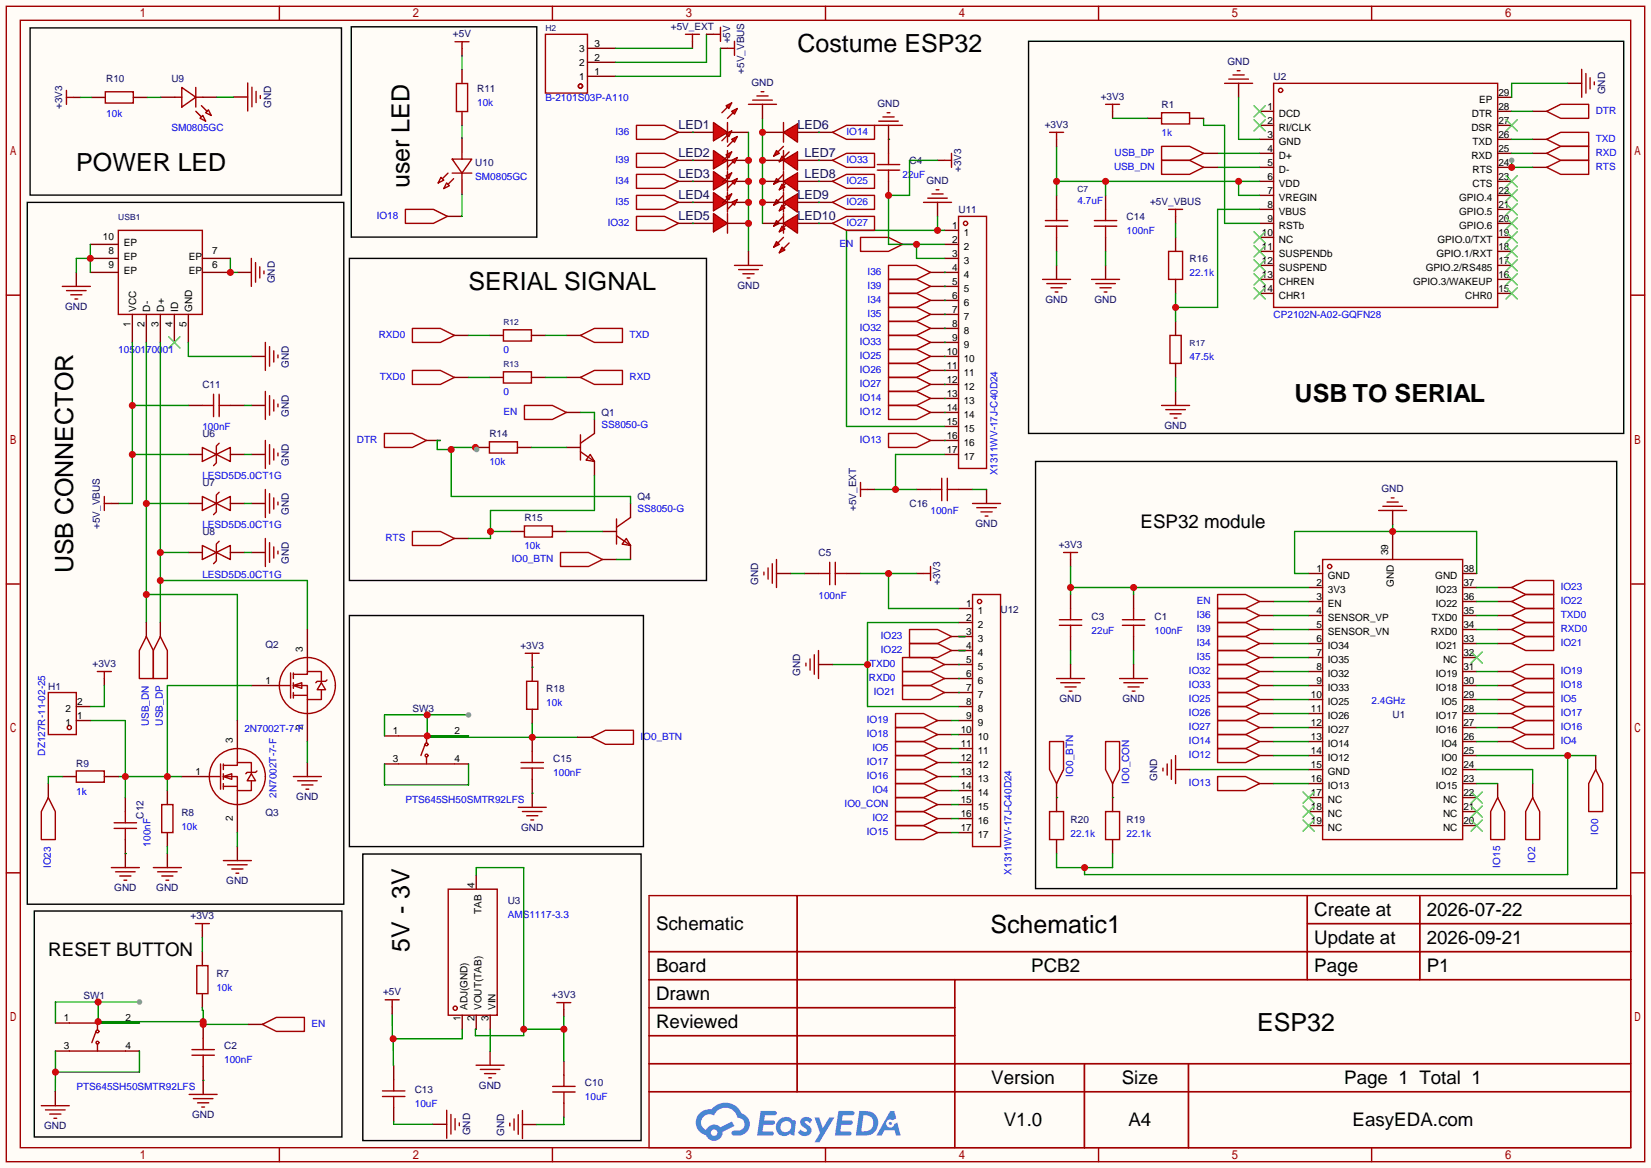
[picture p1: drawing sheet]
<svg xmlns="http://www.w3.org/2000/svg" width="299mm" height="212mm" viewBox="0 0 299 212" stroke-linecap="round" stroke-linejoin="round" font-family="sans-serif">
<defs><g id="words">
<g font-size="4.5">
<text x="144.7" y="9.5">Costume ESP32</text>
<text x="13.8" y="31.1">POWER LED</text>
<text x="74.3" y="34.2" transform="rotate(-90 74.3 34.2)">user LED</text>
<text x="85" y="52.7">SERIAL SIGNAL</text>
<text x="234.8" y="73">USB TO SERIAL</text>
<text x="13.3" y="104" transform="rotate(-90 13.3 104)">USB CONNECTOR</text>
<text x="74.3" y="172.6" transform="rotate(-90 74.3 172.6)">5V - 3V</text>
<text x="179.6" y="169.2">Schematic1</text>
<text x="228" y="187">ESP32</text>
</g>
<g font-size="3.4">
<text x="206.9" y="95.8">ESP32 module</text>
<text x="238.4" y="166.1">Create at</text>
<text x="258.8" y="166.1">2026-07-22</text>
<text x="8.8" y="173.3">RESET BUTTON</text>
<text x="119" y="168.7">Schematic</text>
<text x="238.4" y="171.2">Update at</text>
<text x="258.8" y="171.2">2026-09-21</text>
<text x="119" y="176.3">Board</text>
<text x="187" y="176.3">PCB2</text>
<text x="238.4" y="176.3">Page</text>
<text x="258.8" y="176.3">P1</text>
<text x="119" y="181.4">Drawn</text>
<text x="119" y="186.5">Reviewed</text>
<text x="179.8" y="196.6">Version</text>
<text x="203.5" y="196.6">Size</text>
<text x="243.8" y="196.6">Page 1 Total 1</text>
<text x="182.1" y="204.2">V1.0</text>
<text x="204.7" y="204.2">A4</text>
<text x="245.3" y="204.2">EasyEDA.com</text>
</g>
<g font-size="2.3" fill="#000080">
<text x="123.1" y="23.5">LED1</text>
<text x="144.7" y="23.5">LED6</text>
<text x="123.1" y="28.5">LED2</text>
<text x="145.9" y="28.5">LED7</text>
<text x="123.1" y="32.3">LED3</text>
<text x="145.9" y="32.3">LED8</text>
<text x="123.1" y="36.2">LED4</text>
<text x="123.1" y="40">LED5</text>
<text x="144.7" y="36.2">LED9</text>
<text x="144.7" y="40">LED10</text>
</g>
<g font-size="1.8" fill="#000080">
<text x="121.7" y="5.4">+5V_EXT</text>
<text x="82.2" y="6.8">+5V</text>
<text x="132.4" y="7.9" transform="rotate(-90 132.4 7.9)">+5V</text>
<text x="222.6" y="11.8">GND</text>
<text x="19.3" y="15">R10</text>
<text x="31.1" y="14.8">U9</text>
<text x="86.5" y="16.7">R11</text>
<text x="135" y="13.4" transform="rotate(-90 135 13.4)">+5V_VBUS</text>
<text x="136.3" y="15.6">GND</text>
<text x="231" y="14.6">U2</text>
<text x="291.2" y="17.1" transform="rotate(-90 291.2 17.1)">GND</text>
<text x="11.3" y="19.8" transform="rotate(-90 11.3 19.8)">+3V3</text>
<text x="49.2" y="19.6" transform="rotate(-90 49.2 19.6)">GND</text>
<text x="159.1" y="19.4">GND</text>
<text x="189.5" y="23.2">+3V3</text>
<text x="199.7" y="18.1">+3V3</text>
<text x="210.7" y="19.6">R1</text>
<text x="165" y="29.8">C4</text>
<text x="86.2" y="30.1">U10</text>
<text x="168" y="33.4">GND</text>
<text x="174.3" y="31.2" transform="rotate(-90 174.3 31.2)">+3V3</text>
<text x="173.9" y="38.7">U11</text>
<text x="204.3" y="40">C14</text>
<text x="208.6" y="37.2">+5V_VBUS</text>
<text x="215.8" y="47.6">R16</text>
<text x="49.9" y="51.4" transform="rotate(-90 49.9 51.4)">GND</text>
<text x="133.7" y="52.4">GND</text>
<text x="11.8" y="56.2">GND</text>
<text x="189.6" y="55">GND</text>
<text x="198.5" y="55">GND</text>
<text x="36.7" y="70.4">C11</text>
<text x="52.4" y="66.7" transform="rotate(-90 52.4 66.7)">GND</text>
<text x="52.4" y="75.5" transform="rotate(-90 52.4 75.5)">GND</text>
<text x="109.1" y="75.5">Q1</text>
<text x="211.2" y="77.8">GND</text>
<text x="36.7" y="79.3">U6</text>
<text x="88.8" y="79.3">R14</text>
<text x="36.7" y="88.2">U7</text>
<text x="52.4" y="84.4" transform="rotate(-90 52.4 84.4)">GND</text>
<text x="250.6" y="89.2">GND</text>
<text x="18.1" y="95.9" transform="rotate(-90 18.1 95.9)">+5V_VBUS</text>
<text x="52.4" y="93.3" transform="rotate(-90 52.4 93.3)">GND</text>
<text x="95.1" y="94.6">R15</text>
<text x="115.6" y="90.8">Q4</text>
<text x="155.3" y="92.7" transform="rotate(-90 155.3 92.7)">+5V_EXT</text>
<text x="165" y="92">C16</text>
<text x="176.9" y="95.6">GND</text>
<text x="36.7" y="97.1">U8</text>
<text x="148.5" y="100.9">C5</text>
<text x="192" y="99.4">+3V3</text>
<text x="52.4" y="102.2" transform="rotate(-90 52.4 102.2)">GND</text>
<text x="137.5" y="106" transform="rotate(-90 137.5 106)">GND</text>
<text x="170.5" y="106.2" transform="rotate(-90 170.5 106.2)">+3V3</text>
<text x="181.5" y="111.1">U12</text>
<text x="198" y="112.4">C3</text>
<text x="209.4" y="112.4">C1</text>
<text x="48.1" y="117.4">Q2</text>
<text x="94.4" y="117.7">+3V3</text>
<text x="8.8" y="125.1">H1</text>
<text x="16.8" y="121">+3V3</text>
<text x="99.1" y="125.6">R18</text>
<text x="145.1" y="122.5" transform="rotate(-90 145.1 122.5)">GND</text>
<text x="74.8" y="129.1">SW3</text>
<text x="192.2" y="127.3">GND</text>
<text x="203.6" y="127.3">GND</text>
<text x="252.6" y="130.1">U1</text>
<text x="13.8" y="139">R9</text>
<text x="100.3" y="138.3">C15</text>
<text x="209.9" y="141.6" transform="rotate(-90 209.9 141.6)">GND</text>
<text x="26" y="148.5" transform="rotate(-90 26 148.5)">C12</text>
<text x="32.9" y="147.9">R8</text>
<text x="48.1" y="147.9">Q3</text>
<text x="53.7" y="145.1">GND</text>
<text x="194.2" y="149.2">R20</text>
<text x="204.3" y="149.2">R19</text>
<text x="94.5" y="150.7">GND</text>
<text x="20.7" y="161.6">GND</text>
<text x="28.3" y="161.6">GND</text>
<text x="41" y="160.4">GND</text>
<text x="34.6" y="166.7">+3V3</text>
<text x="92.1" y="163.9">U3</text>
<text x="39.2" y="177.1">R7</text>
<text x="15.1" y="181.2">SW1</text>
<text x="69.5" y="180.5">+5V</text>
<text x="100.1" y="181">+3V3</text>
<text x="40.7" y="190.3">C2</text>
<text x="86.9" y="197.5">GND</text>
<text x="106.1" y="197">C10</text>
<text x="34.8" y="202.8">GND</text>
<text x="75.2" y="198.2">C13</text>
<text x="8" y="204.8">GND</text>
<text x="85.3" y="205.9" transform="rotate(-90 85.3 205.9)">GND</text>
<text x="91.4" y="206" transform="rotate(-90 91.4 206)">GND</text>
</g>
<g font-size="1.8">
<text x="105" y="9.5">3</text>
<text x="107.8" y="11">2</text>
<text x="107.8" y="8.5">3</text>
<text x="105" y="14.5">1</text>
<text x="105" y="12">2</text>
<text x="107.8" y="13.5">1</text>
<text x="271.8" y="17.3">29</text>
<text x="229.9" y="19.9">1</text>
<text x="229.9" y="22.4">2</text>
<text x="232" y="21.2">DCD</text>
<text x="232" y="23.7">RI/CLK</text>
<text x="266.9" y="23.7">DSR</text>
<text x="267" y="21.2">DTR</text>
<text x="268.3" y="18.6">EP</text>
<text x="271.8" y="22.4">27</text>
<text x="271.8" y="19.9">28</text>
<text x="229.9" y="25">3</text>
<text x="229.9" y="27.5">4</text>
<text x="232" y="26.2">GND</text>
<text x="232" y="28.8">D+</text>
<text x="266.9" y="28.8">RXD</text>
<text x="267.1" y="26.2">TXD</text>
<text x="271.8" y="27.5">25</text>
<text x="271.8" y="25">26</text>
<text x="229.9" y="30">5</text>
<text x="229.9" y="32.6">6</text>
<text x="229.9" y="35.1">7</text>
<text x="232" y="31.3">D-</text>
<text x="232" y="33.9">VDD</text>
<text x="267.1" y="33.9">CTS</text>
<text x="267.1" y="31.3">RTS</text>
<text x="271.8" y="35.1">22</text>
<text x="271.8" y="32.6">23</text>
<text x="271.8" y="30">24</text>
<text x="172.7" y="41.5">1</text>
<text x="229.9" y="37.7">8</text>
<text x="229.9" y="40.2">9</text>
<text x="232" y="36.4">VREGIN</text>
<text x="232" y="38.9">VBUS</text>
<text x="232" y="41.5">RSTb</text>
<text x="264.7" y="41.5">GPIO.6</text>
<text x="264.7" y="38.9">GPIO.5</text>
<text x="264.7" y="36.4">GPIO.4</text>
<text x="271.8" y="40.2">20</text>
<text x="271.8" y="37.7">21</text>
<text x="18.7" y="43.5">10</text>
<text x="19.7" y="46.1">8</text>
<text x="22.5" y="47.1">EP</text>
<text x="22.5" y="44.5">EP</text>
<text x="34.3" y="47.1">EP</text>
<text x="38.5" y="46.1">7</text>
<text x="172.7" y="46.6">3</text>
<text x="172.7" y="44">2</text>
<text x="174.8" y="47.8">3</text>
<text x="174.8" y="45.3">2</text>
<text x="174.8" y="42.7">1</text>
<text x="228.9" y="42.7">10</text>
<text x="228.9" y="45.3">11</text>
<text x="228.9" y="47.8">12</text>
<text x="232" y="44">NC</text>
<text x="232" y="46.6">SUSPENDb</text>
<text x="260.5" y="46.6">GPIO.1/RXT</text>
<text x="260.7" y="44">GPIO.0/TXT</text>
<text x="271.8" y="47.8">17</text>
<text x="271.8" y="45.3">18</text>
<text x="271.8" y="42.7">19</text>
<text x="19.7" y="48.6">9</text>
<text x="22.5" y="49.6">EP</text>
<text x="34.3" y="49.6">EP</text>
<text x="38.5" y="48.6">6</text>
<text x="172.7" y="51.6">5</text>
<text x="172.7" y="49.1">4</text>
<text x="174.8" y="52.9">5</text>
<text x="174.8" y="50.4">4</text>
<text x="228.9" y="50.4">13</text>
<text x="228.9" y="52.9">14</text>
<text x="232" y="49.1">SUSPEND</text>
<text x="232" y="51.6">CHREN</text>
<text x="256.3" y="51.6">GPIO.3/WAKEUP</text>
<text x="258.6" y="49.1">GPIO.2/RS485</text>
<text x="271.8" y="52.9">15</text>
<text x="271.8" y="50.4">16</text>
<text x="23.7" y="59.3" transform="rotate(-90 23.7 59.3)">1</text>
<text x="24.7" y="56.5" transform="rotate(-90 24.7 56.5)">VCC</text>
<text x="26.2" y="59.3" transform="rotate(-90 26.2 59.3)">2</text>
<text x="27.2" y="56.5" transform="rotate(-90 27.2 56.5)">D-</text>
<text x="28.8" y="59.3" transform="rotate(-90 28.8 59.3)">3</text>
<text x="29.8" y="56.5" transform="rotate(-90 29.8 56.5)">D+</text>
<text x="31.3" y="59.3" transform="rotate(-90 31.3 59.3)">4</text>
<text x="32.3" y="56.5" transform="rotate(-90 32.3 56.5)">ID</text>
<text x="33.9" y="59.3" transform="rotate(-90 33.9 59.3)">5</text>
<text x="34.9" y="56.5" transform="rotate(-90 34.9 56.5)">GND</text>
<text x="172.7" y="59.3">8</text>
<text x="172.7" y="56.7">7</text>
<text x="172.7" y="54.2">6</text>
<text x="174.8" y="58">7</text>
<text x="174.8" y="55.4">6</text>
<text x="232" y="54.2">CHR1</text>
<text x="265.8" y="54.2">CHR0</text>
<text x="171.7" y="64.3">10</text>
<text x="172.7" y="61.8">9</text>
<text x="174.8" y="65.6">10</text>
<text x="174.8" y="63.1">9</text>
<text x="174.8" y="60.5">8</text>
<text x="171.7" y="72">13</text>
<text x="171.7" y="69.4">12</text>
<text x="171.7" y="66.9">11</text>
<text x="174.8" y="70.7">12</text>
<text x="174.8" y="68.1">11</text>
<text x="171.7" y="77">15</text>
<text x="171.7" y="74.5">14</text>
<text x="174.8" y="75.8">14</text>
<text x="174.8" y="73.2">13</text>
<text x="171.7" y="82.1">17</text>
<text x="171.7" y="79.6">16</text>
<text x="174.8" y="83.4">17</text>
<text x="174.8" y="80.8">16</text>
<text x="174.8" y="78.3">15</text>
<text x="251.8" y="100.7" transform="rotate(-90 251.8 100.7)">39</text>
<text x="238.8" y="103.7">1</text>
<text x="238.8" y="106.2">2</text>
<text x="240.8" y="105">GND</text>
<text x="240.8" y="107.5">3V3</text>
<text x="252.8" y="106.5" transform="rotate(-90 252.8 106.5)">GND</text>
<text x="260.3" y="105">GND</text>
<text x="260.4" y="107.5">IO23</text>
<text x="265.4" y="106.2">37</text>
<text x="265.4" y="103.7">38</text>
<text x="175.3" y="112.6">2</text>
<text x="175.3" y="110.1">1</text>
<text x="177.3" y="113.9">2</text>
<text x="177.3" y="111.3">1</text>
<text x="238.8" y="108.8">3</text>
<text x="238.8" y="111.3">4</text>
<text x="238.8" y="113.9">5</text>
<text x="240.8" y="110.1">EN</text>
<text x="240.8" y="112.6">SENSOR_VP</text>
<text x="259.7" y="112.6">TXD0</text>
<text x="260.4" y="110.1">IO22</text>
<text x="265.4" y="113.9">34</text>
<text x="265.4" y="111.3">35</text>
<text x="265.4" y="108.8">36</text>
<text x="55" y="118.2" transform="rotate(-90 55 118.2)">3</text>
<text x="175.3" y="117.7">4</text>
<text x="175.3" y="115.1">3</text>
<text x="177.3" y="118.9">4</text>
<text x="177.3" y="116.4">3</text>
<text x="238.8" y="116.4">6</text>
<text x="238.8" y="118.9">7</text>
<text x="240.8" y="115.1">SENSOR_VN</text>
<text x="240.8" y="117.7">IO34</text>
<text x="259.5" y="115.1">RXD0</text>
<text x="260.4" y="117.7">IO21</text>
<text x="265.4" y="118.9">32</text>
<text x="265.4" y="116.4">33</text>
<text x="48.1" y="124">1</text>
<text x="175.3" y="125.3">7</text>
<text x="175.3" y="122.8">6</text>
<text x="175.3" y="120.2">5</text>
<text x="177.3" y="124">6</text>
<text x="177.3" y="121.5">5</text>
<text x="238.8" y="121.5">8</text>
<text x="238.8" y="124">9</text>
<text x="240.8" y="120.2">IO35</text>
<text x="240.8" y="122.8">IO32</text>
<text x="240.8" y="125.3">IO33</text>
<text x="260.4" y="125.3">IO18</text>
<text x="260.4" y="122.8">IO19</text>
<text x="261.7" y="120.2">NC</text>
<text x="265.4" y="124">30</text>
<text x="265.4" y="121.5">31</text>
<text x="11.9" y="131.6">1</text>
<text x="11.9" y="129.1">2</text>
<text x="14" y="130.4">1</text>
<text x="14" y="127.8">2</text>
<text x="175.3" y="130.4">9</text>
<text x="175.3" y="127.8">8</text>
<text x="177.3" y="131.6">9</text>
<text x="177.3" y="129.1">8</text>
<text x="177.3" y="126.6">7</text>
<text x="237.8" y="126.6">10</text>
<text x="237.8" y="129.1">11</text>
<text x="237.8" y="131.6">12</text>
<text x="240.8" y="127.8">IO25</text>
<text x="240.8" y="130.4">IO26</text>
<text x="260.4" y="130.4">IO17</text>
<text x="261.4" y="127.8">IO5</text>
<text x="265.4" y="131.6">27</text>
<text x="265.4" y="129.1">28</text>
<text x="265.4" y="126.6">29</text>
<text x="42.3" y="134.7" transform="rotate(-90 42.3 134.7)">3</text>
<text x="55" y="132.4" transform="rotate(-90 55 132.4)">2</text>
<text x="71.3" y="133.2">1</text>
<text x="82.4" y="133.2">2</text>
<text x="174.3" y="138">12</text>
<text x="174.3" y="135.5">11</text>
<text x="174.3" y="132.9">10</text>
<text x="177.3" y="136.7">11</text>
<text x="177.3" y="134.2">10</text>
<text x="237.8" y="134.2">13</text>
<text x="237.8" y="136.7">14</text>
<text x="240.8" y="132.9">IO27</text>
<text x="240.8" y="135.5">IO14</text>
<text x="240.8" y="138">IO12</text>
<text x="260.4" y="132.9">IO16</text>
<text x="261.4" y="138">IO0</text>
<text x="261.4" y="135.5">IO4</text>
<text x="265.4" y="136.7">25</text>
<text x="265.4" y="134.2">26</text>
<text x="35.4" y="140.5">1</text>
<text x="71.3" y="138.2">3</text>
<text x="82.4" y="138.2">4</text>
<text x="174.3" y="143.1">14</text>
<text x="174.3" y="140.5">13</text>
<text x="177.3" y="141.8">13</text>
<text x="177.3" y="139.3">12</text>
<text x="237.8" y="139.3">15</text>
<text x="237.8" y="141.8">16</text>
<text x="240.8" y="140.5">GND</text>
<text x="240.8" y="143.1">IO13</text>
<text x="260.4" y="143.1">IO15</text>
<text x="261.4" y="140.5">IO2</text>
<text x="265.4" y="141.8">23</text>
<text x="265.4" y="139.3">24</text>
<text x="42.3" y="148.9" transform="rotate(-90 42.3 148.9)">2</text>
<text x="174.3" y="148.2">16</text>
<text x="174.3" y="145.6">15</text>
<text x="177.3" y="149.4">16</text>
<text x="177.3" y="146.9">15</text>
<text x="177.3" y="144.3">14</text>
<text x="237.8" y="144.3">17</text>
<text x="237.8" y="146.9">18</text>
<text x="237.8" y="149.4">19</text>
<text x="240.8" y="145.6">NC</text>
<text x="240.8" y="148.2">NC</text>
<text x="261.7" y="148.2">NC</text>
<text x="261.7" y="145.6">NC</text>
<text x="265.4" y="149.4">20</text>
<text x="265.4" y="146.9">21</text>
<text x="265.4" y="144.3">22</text>
<text x="174.3" y="150.7">17</text>
<text x="177.3" y="152">17</text>
<text x="240.8" y="150.7">NC</text>
<text x="261.7" y="150.7">NC</text>
<text x="86.1" y="161.1" transform="rotate(-90 86.1 161.1)">4</text>
<text x="87.3" y="165.7" transform="rotate(-90 87.3 165.7)">TAB</text>
<text x="11.6" y="185.2">1</text>
<text x="22.8" y="185.2">2</text>
<text x="83.5" y="185.3" transform="rotate(-90 83.5 185.3)">1</text>
<text x="84.8" y="183.2" transform="rotate(-90 84.8 183.2)">ADJ(GND)</text>
<text x="86.1" y="185.3" transform="rotate(-90 86.1 185.3)">2</text>
<text x="87.3" y="183.2" transform="rotate(-90 87.3 183.2)">VOUT(TAB)</text>
<text x="88.6" y="185.3" transform="rotate(-90 88.6 185.3)">3</text>
<text x="89.9" y="183.2" transform="rotate(-90 89.9 183.2)">VIN</text>
<text x="11.6" y="190.3">3</text>
<text x="22.8" y="190.3">4</text>
</g>
<g font-size="1.8" fill="#00f">
<text x="19.3" y="21.3">10k</text>
<text x="31.1" y="23.7">SM0805GC</text>
<text x="86.5" y="19.2">10k</text>
<text x="98.9" y="18.4">B-2101S03P-A110</text>
<text x="289.4" y="20.7">DTR</text>
<text x="111.7" y="24.5">I36</text>
<text x="111.7" y="29.6">I39</text>
<text x="153.5" y="29.6">IO33</text>
<text x="153.5" y="24.5">IO14</text>
<text x="202.2" y="28.3">USB_DP</text>
<text x="210.7" y="24.7">1k</text>
<text x="289.4" y="25.7">TXD</text>
<text x="289.4" y="28.3">RXD</text>
<text x="86.2" y="32.7">SM0805GC</text>
<text x="111.7" y="33.4">I34</text>
<text x="153.5" y="33.4">IO25</text>
<text x="163.7" y="32.3">22uF</text>
<text x="202.1" y="30.8">USB_DN</text>
<text x="289.4" y="30.8">RTS</text>
<text x="68.3" y="39.7">IO18</text>
<text x="110.2" y="41">IO32</text>
<text x="111.7" y="37.2">I35</text>
<text x="153.5" y="41">IO27</text>
<text x="153.5" y="37.2">IO26</text>
<text x="195.5" y="36.9">4.7uF</text>
<text x="152.3" y="44.8">EN</text>
<text x="204.3" y="42.5">100nF</text>
<text x="157.4" y="49.9">I36</text>
<text x="157.4" y="52.4">I39</text>
<text x="215.8" y="50.1">22.1k</text>
<text x="157.4" y="55">I34</text>
<text x="157.4" y="57.5">I35</text>
<text x="231" y="57.7">CP2102N-A02-GQFN28</text>
<text x="21.5" y="64.1">1050170001</text>
<text x="68.7" y="61.3">RXD0</text>
<text x="91.3" y="64.1">0</text>
<text x="114.2" y="61.3">TXD</text>
<text x="156" y="60">IO32</text>
<text x="156" y="62.6">IO33</text>
<text x="156" y="65.1">IO25</text>
<text x="215.8" y="65.4">47.5k</text>
<text x="68.9" y="68.9">TXD0</text>
<text x="91.3" y="71.7">0</text>
<text x="114.2" y="68.9">RXD</text>
<text x="156" y="67.7">IO26</text>
<text x="156" y="70.2">IO27</text>
<text x="91.3" y="75.3">EN</text>
<text x="109.1" y="77.6">SS8050-G</text>
<text x="156" y="72.7">IO14</text>
<text x="156" y="75.3">IO12</text>
<text x="36.7" y="78.1">100nF</text>
<text x="64.7" y="80.4">DTR</text>
<text x="156" y="80.4">IO13</text>
<text x="36.7" y="87">LESD5D5.0CT1G</text>
<text x="88.8" y="84.4">10k</text>
<text x="180.9" y="86.2" transform="rotate(-90 180.9 86.2)">X1311WV-17J-C40D24</text>
<text x="36.7" y="95.8">LESD5D5.0CT1G</text>
<text x="115.6" y="92.8">SS8050-G</text>
<text x="168.8" y="93.3">100nF</text>
<text x="69.9" y="98.1">RTS</text>
<text x="92.8" y="101.9">IO0_BTN</text>
<text x="95.1" y="99.7">10k</text>
<text x="36.7" y="104.7">LESD5D5.0CT1G</text>
<text x="283.1" y="107">IO23</text>
<text x="148.5" y="108.5">100nF</text>
<text x="217.1" y="112.1">I36</text>
<text x="217.1" y="109.6">EN</text>
<text x="283.1" y="109.6">IO22</text>
<text x="283.1" y="112.1">TXD0</text>
<text x="159.8" y="115.9">IO23</text>
<text x="159.8" y="118.5">IO22</text>
<text x="198" y="114.9">22uF</text>
<text x="209.4" y="114.9">100nF</text>
<text x="217.1" y="114.6">I39</text>
<text x="217.1" y="117.2">I34</text>
<text x="217.1" y="119.7">I35</text>
<text x="283.1" y="114.6">RXD0</text>
<text x="283.1" y="117.2">IO21</text>
<text x="157.6" y="123.5">RXD0</text>
<text x="157.8" y="121">TXD0</text>
<text x="215.6" y="122.3">IO32</text>
<text x="215.6" y="124.8">IO33</text>
<text x="283.1" y="122.3">IO19</text>
<text x="283.1" y="124.8">IO18</text>
<text x="27" y="131.7" transform="rotate(-90 27 131.7)">USB_DN</text>
<text x="29.6" y="131.6" transform="rotate(-90 29.6 131.6)">USB_DP</text>
<text x="99.1" y="128.1">10k</text>
<text x="157.2" y="131.2">IO19</text>
<text x="158.5" y="126.1">IO21</text>
<text x="215.6" y="127.3">IO25</text>
<text x="215.6" y="129.9">IO26</text>
<text x="248.8" y="127.6">2.4GHz</text>
<text x="283.1" y="127.3">IO5</text>
<text x="283.1" y="129.9">IO17</text>
<text x="8.2" y="137" transform="rotate(-90 8.2 137)">DZ127R-11-02-25</text>
<text x="44.3" y="132.7">2N7002T-7-F</text>
<text x="116.2" y="134.2">IO0_BTN</text>
<text x="157.2" y="133.7">IO18</text>
<text x="158.2" y="136.2">IO5</text>
<text x="215.6" y="132.4">IO27</text>
<text x="215.6" y="135">IO14</text>
<text x="215.6" y="137.5">IO12</text>
<text x="283.1" y="132.4">IO16</text>
<text x="283.1" y="135">IO4</text>
<text x="100.3" y="140.8">100nF</text>
<text x="157.2" y="138.8">IO17</text>
<text x="157.2" y="141.3">IO16</text>
<text x="158.2" y="143.9">IO4</text>
<text x="194.7" y="140.8" transform="rotate(-90 194.7 140.8)">IO0_BTN</text>
<text x="204.8" y="142.1" transform="rotate(-90 204.8 142.1)">IO0_CON</text>
<text x="215.6" y="142.6">IO13</text>
<text x="13.8" y="144.1">1k</text>
<text x="50.1" y="144.7" transform="rotate(-90 50.1 144.7)">2N7002T-7-F</text>
<text x="73.6" y="145.6">PTS645SH50SMTR92LFS</text>
<text x="153.2" y="146.4">IO0_CON</text>
<text x="158.2" y="148.9">IO2</text>
<text x="27.3" y="153.5" transform="rotate(-90 27.3 153.5)">100nF</text>
<text x="32.9" y="150.5">10k</text>
<text x="157.2" y="151.5">IO15</text>
<text x="194.2" y="151.7">22.1k</text>
<text x="204.3" y="151.7">22.1k</text>
<text x="289.9" y="151.4" transform="rotate(-90 289.9 151.4)">IO0</text>
<text x="9.2" y="157.5" transform="rotate(-90 9.2 157.5)">IO23</text>
<text x="183.5" y="158.6" transform="rotate(-90 183.5 158.6)">X1311WV-17J-C40D24</text>
<text x="272.1" y="157.4" transform="rotate(-90 272.1 157.4)">IO15</text>
<text x="278.5" y="156.5" transform="rotate(-90 278.5 156.5)">IO2</text>
<text x="92.1" y="166.4">AMS1117-3.3</text>
<text x="39.2" y="179.7">10k</text>
<text x="56.5" y="186.3">EN</text>
<text x="13.9" y="197.7">PTS645SH50SMTR92LFS</text>
<text x="40.7" y="192.9">100nF</text>
<text x="75.2" y="200.8">10uF</text>
<text x="106.1" y="199.5">10uF</text>
</g>
<g font-size="1.5" fill="#000080">
<text x="98.9" y="5.7">H2</text>
<text x="195.5" y="34.9">C7</text>
<text x="21.5" y="40">USB1</text>
<text x="91.3" y="59">R12</text>
<text x="215.8" y="62.8">R17</text>
<text x="91.3" y="66.6">R13</text>
</g>
</g></defs>
<path d="M0 0h299.5v211.8h-299.5z" fill="#fffcf7"/>
<g fill="none" stroke="#a10000" stroke-width=".25">
<path d="M1.1 1.1h297.2v209.6h-297.2zM3.7 3.7h292.1v204.5h-292.1zM50.7 1.1v2.6M100.2 1.1v2.6M149.7 1.1v2.6M199.3 1.1v2.6M248.8 1.1v2.6M1.1 53.5h2.6M295.8 53.5h2.5M1.1 105.9h2.6M295.8 105.9h2.5M1.1 158.3h2.6"/>
<path d="M295.8 158.3h2.5M117.7 162.4h178.1v45.8h-178.1zM117.7 172.6h178.1M117.7 177.7h178.1M144.6 162.4v35.6M173.2 177.7v30.5M237.1 162.4v15.3M237.1 167.5h58.7M257.5 162.4v15.3M117.7 182.8h55.5M117.7 192.9h178.1M117.7 187.8h55.5"/>
<path d="M117.7 198h178.1M196.7 192.9v15.3M215.6 192.9v15.3M50.7 208.2v2.5M100.2 208.2v2.5M149.7 208.2v2.5M199.3 208.2v2.5M248.8 208.2v2.5"/>
</g>
<g fill="#5487ff">
<path d="M145.5 202.8a1.3 1.3 0 0 1 1.8 .3l-.4 .6a.54 .54 0 0 0-.9-.2l.1 .2a1.58 1.58 0 0 1 1.1 1.6 1.43 1.43 0 0 1-2.5 .1l.5-.6a.64 .64 0 0 0 .5 .5 .64 .64 0 0 0 .7-.3l-.2-.2a1.6 1.6 0 0 1-1-1.6z"/>
<path d="M147.7 202.7h.9l.7 1.9 1.1-1.9h.9l-2.7 4.5h-.9l1-1.7z"/>
<path d="M138 201.5h1.6a1.31 1.31 0 0 1 1.2 .2 .4 .4 0 0 1-.3 .6h-1.8l-.1 .9h1.6a.4 .4 0 0 1 .4 .4 .4 .4 0 0 1-.4 .4h-1.7l-.2 1.2h.8a1.23 1.23 0 0 1 1.2 .2 .39 .39 0 0 1-.3 .6h-2.7z"/>
<path d="M152.1 201.5h1.6a1.32 1.32 0 0 1 1.3 .2 .39 .39 0 0 1-.4 .6h-1.7l-.2 .9h1.7a.4 .4 0 0 1 .3 .4 .4 .4 0 0 1-.4 .4h-1.7l-.2 1.2h.8a1.23 1.23 0 0 1 1.2 .2 .39 .39 0 0 1-.3 .6h-2.7z"/>
<path d="M161.5 201.5h.7l.4 1.3-.7 .4a.75 .75 0 0 0-1.1 .3 .75 .75 0 0 0 .5 1 .75 .75 0 0 0 .9-.6l.6-.3 .6 2.4h-.9l-.2-1h-1.9l-.5 1h-.9z"/>
<path d="M155.9 201.5l-.7 4.5h1.5a2.27 2.27 0 0 0 2.6-2.3 2.27 2.27 0 0 0-2.7-2.2zM156.6 202.3a1.5 1.5 0 0 1 1.8 1.5 1.5 1.5 0 0 1-1.9 1.4h-.3z"/>
<path d="M141.3 203.1a1.62 1.62 0 0 0-.4 2.1 1.62 1.62 0 0 0 2 .7l.4-.3 .3 .3 .5 .1 .3-2.5-.2-.3h-.4a1.58 1.58 0 0 0-2.5-.1zM141.9 203.6a.99 .99 0 0 1 1.6 .3 .99 .99 0 0 1-.9 1.4 .94 .94 0 0 1-1-.5 .94 .94 0 0 1 .3-1.2z"/>
<path d="M126.9 201.9a2.37 2.37 0 0 0 1.2 4 1.54 1.54 0 0 0 1.7 1 1.54 1.54 0 0 0 1.3-1.6l2.1-1.1-.5-.8-2 1.1a1.57 1.57 0 0 0-2.6 .4 1.5 1.5 0 0 1-.8-2.1 1.5 1.5 0 0 1 2.2-.5 2.23 2.23 0 0 1 2.3-1.4 2.23 2.23 0 0 1 2 1.8 1.16 1.16 0 0 1 1.2 1.1 1.16 1.16 0 0 1-1 1.3h-.7a.47 .47 0 0 0-.6 .3 .47 .47 0 0 0 .4 .6 2.23 2.23 0 0 0 2.3-.7 2.23 2.23 0 0 0 .4-2.3 2.16 2.16 0 0 0-1.3-1.1 3.2 3.2 0 0 0-5.4-.7l-1.2 .1zM129 205.4a.58 .58 0 0 1 1.1 0 .58 .58 0 0 1-1.1 0z"/>
<circle cx="161.5" cy="203.8" r=".28"/>
</g>
<g fill="none" stroke="#a10000" stroke-width=".25">
<path d="M231 15.1h40.7v40.7h-40.7zM159.1 29.8h4.1M159.1 30.9h4.1M161.2 27.8v2M161.2 30.9v2M191.6 38v2M200.5 38v2M21.5 41.8h15.2v15.2h-15.2zM91.3 59.8h5.1v2h-5.1zM189.6 41h4.1M189.6 40h4.1M191.6 41v2.1"/>
<path d="M198.5 41h4.1M198.5 40h4.1M200.5 41v2.1M212 45.6h2.5v5.1h-2.5zM36.7 73.5h2M38.7 71.5v4.1M39.8 73.5h2M39.8 71.5v4.1M91.3 67.4h5.1v2.1h-5.1zM105.3 78.9v4.5M107.8 78.6l-2.5 1.8M212.2 60.8h2v5.1h-2z"/>
<path d="M36.7 90l2.5 1.3-2.5 1.3zM36.7 98.9l2.5 1.3-2.5 1.3zM36.7 81.2l2.5 1.2-2.5 1.3zM39.2 91.3l2.6-1.3v2.6zM39.2 82.4l2.6-1.2v2.5zM39.8 89.3l-.6 .5v3l-.5 .5M39.8 98.2l-.6 .5v3l-.5 .5M39.8 80.4l-.6 .5v3l-.5 .6M88.8 80.1h5.1v2.1h-5.1zM95.1 95.4h5.1v2h-5.1zM105.3 81.9l2.5 1.8M107.1 82.4l.7 1.3-1.5-.3z"/>
<path d="M111.8 94.1v4.6M111.8 97.2l2.6 1.7M113.6 97.7l.8 1.2-1.6-.2zM114.4 93.9l-2.6 1.7M168.8 88.8h2M170.8 86.7v4.1M171.8 88.8h2.1M171.8 86.7v4.1M39.2 100.2l2.6-1.3v2.6zM148.5 104h2M150.5 102v4M151.5 104h2"/>
<path d="M151.5 102v4M192.2 112.4h4M192.2 113.4h4M194.2 110.4v2M194.2 113.4v2M203.6 112.4h4M203.6 113.4h4M205.6 110.4v2M205.6 113.4v2M239.9 101.5h25.4v50.8h-25.4zM72.3 138.6h10.1M72.3 133.5h10.1"/>
<path d="M77.1 135l-.8 2M77.4 133.5v1.2M77.4 137.3v1.3M94.5 138.3h4.1M94.5 139.3h4.1M95.5 123.6h2.1v5h-2.1zM96.5 136.3v2M96.5 139.3v2M20.7 149.2h4.1M20.7 150.2h4.1M22.7 147.2v2M22.7 150.2v2.1"/>
<path d="M29.3 145.9h2.1v5.1h-2.1zM190.4 147.2h2.5v5.1h-2.5zM200.5 147.2h2.6v5.1h-2.6zM35.7 175.1h2v5.1h-2zM81.3 161.3h8.9v22.8h-8.9zM12.6 190.6h10.2M12.6 185.5h10.2M17.4 187.1l-.7 2M17.7 185.5v1.3M17.7 189.4v1.2M34.8 190.4h4.1M34.8 191.4h4.1"/>
<path d="M36.8 188.3v2.1M36.8 191.4v2M69.4 198.9h4M69.4 197.9h4M71.4 195.8v2.1M71.4 198.9v2M100.3 198.1h4M100.3 197h4M102.3 195v2M102.3 198.1v2"/>
<circle cx="232.3" cy="16.4" r=".38"/>
<circle cx="241.2" cy="102.7" r=".38"/>
<circle cx="77.4" cy="137" r=".25"/>
<circle cx="77.4" cy="135" r=".25"/>
<circle cx="17.7" cy="187.1" r=".25"/>
<circle cx="17.7" cy="189.1" r=".25"/>
<circle cx="82.6" cy="182.9" r=".38"/>
</g>
<g fill="none" stroke="#870000" stroke-width=".25">
<path d="M271.7 17.7h2.5M161.2 25.3v2.5M161.2 32.9v2.5M191.6 35.4v2.6M200.5 35.4v2.6M228.5 20.2h2.5M228.5 22.7h2.5M228.5 25.3h2.5M228.5 27.8h2.5M228.5 30.4h2.5M228.5 32.9h2.5M228.5 35.4h2.5"/>
<path d="M228.5 38h2.5M271.7 20.2h2.5M271.7 22.7h2.5M271.7 25.3h2.5M271.7 27.8h2.5M271.7 30.4h2.5M271.7 32.9h2.5M271.7 35.4h2.5M271.7 38h2.5M16.4 49.4h5.1M16.4 46.9h5.1M16.4 44.3h5.1"/>
<path d="M24 57v5.1M26.5 57v5.1M29.1 57v5.1M31.6 57v5.1M34.2 57v5.1M36.7 49.4h5.1M36.7 46.9h5.1M191.6 43.1v2.5M200.5 43.1v2.5M213.2 43.1v2.5M213.2 50.7v2.5M213.2 58.3v2.5"/>
<path d="M228.5 40.5h2.5M228.5 43.1h2.5M228.5 45.6h2.5M228.5 48.1h2.5M228.5 50.7h2.5M228.5 53.2h2.5M271.7 40.5h2.5M271.7 43.1h2.5M271.7 45.6h2.5M271.7 48.1h2.5M271.7 50.7h2.5M271.7 53.2h2.5"/>
<path d="M34.2 73.5h2.5M41.8 73.5h2.5M88.8 68.5h2.5M88.8 60.8h2.5M96.4 68.5h2.5M96.4 60.8h2.5M107.8 76.1v2.5M213.2 65.9v2.6M34.2 91.3h2.5M34.2 82.4h2.5M41.8 91.3h2.5M41.8 82.4h2.5"/>
<path d="M86.2 81.2h2.6M92.6 96.4h2.5M93.9 81.2h2.5M100.2 96.4h2.5M102.7 81.2h2.6M107.8 83.7v2.5M109.3 96.4h2.5M114.4 91.3v2.6M114.4 98.9v2.6M166.2 88.8h2.6M173.9 88.8h2.5M252.6 96.4v5.1"/>
<path d="M34.2 100.2h2.5M41.8 100.2h2.5M145.9 104h2.6M153.5 104h2.6M194.2 107.8v2.6M194.2 115.4v2.6M205.6 107.8v2.6M205.6 115.4v2.6M237.4 104h2.5M237.4 106.6h2.5M237.4 109.1h2.5M237.4 111.6h2.5"/>
<path d="M237.4 114.2h2.5M237.4 116.7h2.5M237.4 119.3h2.5M265.3 104h2.5M265.3 106.6h2.5M265.3 109.1h2.5M265.3 111.6h2.5M265.3 114.2h2.5M265.3 116.7h2.5M265.3 119.3h2.5M69.7 138.6h2.6M69.7 133.5h2.6"/>
<path d="M82.4 138.6h2.6M82.4 133.5h2.6M96.5 121v2.6M96.5 128.6v2.6M96.5 133.7v2.6M237.4 121.8h2.5M237.4 124.3h2.5M237.4 126.9h2.5M237.4 129.4h2.5M237.4 132h2.5M237.4 134.5h2.5M237.4 137h2.5"/>
<path d="M237.4 139.6h2.5M265.3 121.8h2.5M265.3 124.3h2.5M265.3 126.9h2.5M265.3 129.4h2.5M265.3 132h2.5M265.3 134.5h2.5M265.3 137h2.5M265.3 139.6h2.5M22.7 144.7v2.5M22.7 152.3v2.5M30.4 143.4v2.5"/>
<path d="M30.4 151v2.5M86.4 158.7v2.6M96.5 141.3v2.6M191.6 144.7v2.5M191.6 152.3v2.5M201.8 144.7v2.5M201.8 152.3v2.5M237.4 142.1h2.5M237.4 144.7h2.5M237.4 147.2h2.5M237.4 149.7h2.5M265.3 142.1h2.5"/>
<path d="M265.3 144.7h2.5M265.3 147.2h2.5M265.3 149.7h2.5M36.7 172.6v2.5M10.1 190.6h2.5M10.1 185.5h2.5M22.8 190.6h2.5M22.8 185.5h2.5M36.7 180.2v2.6M36.8 185.8v2.5M36.8 193.4v2.6M71.4 193.3v2.5"/>
<path d="M83.8 184.1v2.6M86.4 184.1v2.6M88.9 184.1v2.6M102.3 192.5v2.5M71.4 200.9v2.5M102.3 200.1v2.5"/>
</g>
<g fill="none" stroke="#3c3" stroke-width=".25">
<path d="M227.5 19.2l2 2M229.5 19.2l-2 2M227.5 21.7l2 2M229.5 21.7l-2 2M273.2 39.5l2 2M273.2 37l2 2M273.2 34.4l2 2M273.2 31.9l2 2M273.2 21.7l2 2M275.2 39.5l-2 2M275.2 37l-2 2M275.2 34.4l-2 2"/>
<path d="M275.2 31.9l-2 2M275.2 21.7l-2 2M227.5 42l2 2.1M227.5 44.6l2 2M227.5 47.1l2 2M227.5 49.7l2 2M227.5 52.2l2 2M229.5 42l-2 2.1M229.5 44.6l-2 2M229.5 47.1l-2 2M229.5 49.7l-2 2M229.5 52.2l-2 2"/>
<path d="M273.2 52.2l2 2M273.2 49.7l2 2M273.2 47.1l2 2M273.2 44.6l2 2M273.2 42l2 2.1M275.2 52.2l-2 2M275.2 49.7l-2 2M275.2 47.1l-2 2M275.2 44.6l-2 2M275.2 42l-2 2.1M30.6 61.1l2 2M32.6 61.1l-2 2"/>
<path d="M266.8 118.2l2.1 2.1M268.9 118.2l-2.1 2.1M236.3 143.6l2.1 2.1M236.3 146.2l2.1 2M236.3 148.7l2.1 2M238.4 143.6l-2.1 2.1M238.4 146.2l-2.1 2M238.4 148.7l-2.1 2M266.8 148.7l2.1 2M266.8 146.2l2.1 2M266.8 143.6l2.1 2.1M268.9 148.7l-2.1 2"/>
<path d="M268.9 146.2l-2.1 2M268.9 143.6l-2.1 2.1"/>
</g>
<path d="M17.8 181.7v3.8h7.5M17.8 185.3h19M25.3 181.7h-15.2v3.8M36.7 182.8v.5h.1v2.5h8.3" fill="none" stroke="#008700" stroke-width=".25"/>
<g fill="#c00">
<circle cx="17.8" cy="181.7" r=".63"/>
<circle cx="17.8" cy="185.3" r=".63"/>
<circle cx="36.8" cy="185.3" r=".63"/>
<circle cx="36.8" cy="185.8" r=".63"/>
</g>
<circle cx="25.3" cy="181.7" r=".51" fill="#999"/>
<path d="M77.5 129.7v4h27.2M77.5 133.5h7.5M85 129.7h-15.3v3.8M96.5 131.2v2.5" fill="none" stroke="#008700" stroke-width=".25"/>
<g fill="#c00">
<circle cx="96.5" cy="133.7" r=".63"/>
<circle cx="77.5" cy="133.5" r=".63"/>
<circle cx="77.5" cy="129.7" r=".63"/>
</g>
<circle cx="85" cy="129.7" r=".51" fill="#999"/>
<path d="M69.7 138.6v3.8h15.3v-3.8M10.1 190.6v3.8M10.1 194.4l-.1 3.6M25.3 190.6v3.8h-15.2" fill="none" stroke="#008700" stroke-width=".25"/>
<circle cx="10.1" cy="194.4" r=".64" fill="#c00"/>
<path d="M170.1 29.1h1.2M96.5 119.8v1.2M194.2 101.5v1.2M96.5 143.9v2.5M36.7 168.8v1.3M10 198v2.5M36.8 196v2.5" fill="none" stroke="#870000" stroke-width=".25"/>
<g fill="none" stroke="#a10000" stroke-width=".25">
<path d="M171.3 29.1h1.3M172.6 27.8v2.6M95.3 118.5h2.5M96.5 118.5v1.3M192.9 100.2h2.6M194.2 100.2v1.3M94 146.4h5.1M94.8 147.2h3.5M95.5 147.9h2.1M96.3 148.7h.5M35.4 167.5h2.6M36.7 167.5v1.3"/>
<path d="M34.3 198.5h5.1M35.1 199.3h3.5M7.5 200.5h5.1M8.3 201.3h3.5M9 202.1h2M9.8 202.8h.5M35.8 200h2.1M36.6 200.8h.5"/>
</g>
<path d="M252.6 95.1v1.3M231 109.1h6.4M237.4 104h-2.6v-7.6h33v7.6M96.5 121h.1M215.8 139.6h21.6M96.5 143.9h.1M36.7 170.1v2.5M36.8 196h.1" fill="none" stroke="#008700" stroke-width=".25"/>
<circle cx="252.6" cy="96.4" r=".63" fill="#c00"/>
<path d="M228.5 109.1h2.5M104.7 133.7h2.6M45.1 185.8h2.5" fill="none" stroke="#870000" stroke-width=".25"/>
<path d="M220.9 107.8h5l2.6 1.3-2.6 1.3h-5zM107.3 133.7l2.5-1.2h5.1v2.5h-5.1zM47.6 185.8l2.5-1.3h5.1v2.6h-5.1z" fill="none" stroke="#a10000" stroke-width=".25"/>
<path d="M194.2 106.6h43.2M194.2 102.7v5.1M205.6 106.6v1.2" fill="none" stroke="#008700" stroke-width=".25"/>
<g fill="#c00">
<circle cx="205.6" cy="106.6" r=".63"/>
<circle cx="194.2" cy="106.6" r=".63"/>
</g>
<g fill="none" stroke="#008700" stroke-width=".25">
<path d="M161.2 25.3h.1M143.4 104h2.5M194.2 118v2.5M205.6 118v2.5M231 111.6h6.4M231 114.2h6.4M267.8 106.6h3.9M267.8 109.1h3.9M267.8 111.6h3.9M267.8 114.2h3.9M267.8 116.7h3.9M267.8 121.8h3.9"/>
<path d="M267.8 124.3h3.9M267.8 126.9h3.9M267.8 129.4h3.9M267.8 132h3.9M267.8 137h21.6M284.4 137v21.6h-87.7v-1.2M191.6 154.8v2.6h10.2v-2.6"/>
</g>
<g fill="none" stroke="#870000" stroke-width=".25">
<path d="M161.2 22.7v2.6M213.2 71v2.5M252.6 92.6v2.5M140.8 104h2.6M228.5 111.6h2.5M228.5 114.2h2.5M228.5 116.7h2.5M228.5 119.3h2.5M271.7 111.6h2.5M271.7 114.2h2.5M271.7 116.7h2.5M271.7 106.6h2.5"/>
<path d="M271.7 109.1h2.5M194.2 120.5v2.6M205.6 120.5v2.6M213.2 139.6h2.6M228.5 121.8h2.5M228.5 124.3h2.5M228.5 126.9h2.5M228.5 129.4h2.5M228.5 132h2.5M228.5 134.5h2.5M228.5 137h2.5M271.7 121.8h2.5"/>
<path d="M271.7 124.3h2.5M271.7 126.9h2.5M271.7 129.4h2.5M271.7 132h2.5M271.7 134.5h2.5M289.4 137v2.6M228.5 142.1h2.5M271.7 142.1v2.6M278 142.1v2.6M88.9 190.7v2.5M78.5 203.9h2.5M94.8 204h2.5"/>
</g>
<g fill="none" stroke="#a10000" stroke-width=".25">
<path d="M158.6 22.7h5.1M159.4 22h3.5M160.1 21.2h2.1M160.9 20.4h.5M210.7 73.5h5.1M211.5 74.3h3.5M212.2 75.1h2M213 75.8h.5M250.1 92.6h5M250.8 91.8h3.6M251.6 91.1h2M252.3 90.3h.6"/>
<path d="M138.6 103.8v.5M139.3 103v2M140.1 102.2v3.6M140.8 101.5v5.1M220.9 110.4h5l2.6 1.2-2.6 1.3h-5zM220.9 112.9h5l2.6 1.3-2.6 1.2h-5zM220.9 115.4h5l2.6 1.3-2.6 1.3h-5zM220.9 118h5l2.6 1.3-2.6 1.2h-5zM274.2 106.6l2.5-1.3h5.1v2.5h-5.1zM274.2 109.1l2.5-1.3h5.1v2.6h-5.1zM274.2 111.6l2.5-1.2h5.1v2.5h-5.1zM274.2 114.2l2.5-1.3h5.1v2.5h-5.1z"/>
<path d="M274.2 116.7l2.5-1.3h5.1v2.6h-5.1zM191.6 123.1h5.1M192.4 123.8h3.6M193.2 124.6h2M193.9 125.3h.5M203.1 123.1h5.1M203.8 123.8h3.6M204.6 124.6h2M205.4 125.3h.5M210.9 139.3v.5M211.7 138.6v2M212.5 137.8v3.6"/>
<path d="M213.2 137v5.1M220.9 120.5h5l2.6 1.3-2.6 1.3h-5zM220.9 123.1h5l2.6 1.2-2.6 1.3h-5zM220.9 125.6h5l2.6 1.3-2.6 1.2h-5zM220.9 128.1h5l2.6 1.3-2.6 1.3h-5zM220.9 130.7h5l2.6 1.3-2.6 1.2h-5zM220.9 133.2h5l2.6 1.3-2.6 1.3h-5zM220.9 135.8h5l2.6 1.2-2.6 1.3h-5zM274.2 121.8l2.5-1.3h5.1v2.6h-5.1zM274.2 124.3l2.5-1.2h5.1v2.5h-5.1zM274.2 126.9l2.5-1.3h5.1v2.5h-5.1zM274.2 129.4l2.5-1.3h5.1v2.6h-5.1z"/>
<path d="M274.2 132l2.5-1.3h5.1v2.5h-5.1zM274.2 134.5l2.5-1.3h5.1v2.6h-5.1zM289.4 139.6l1.3 2.5v5.1h-2.5v-5.1zM220.9 140.8h5l2.6 1.3-2.6 1.3h-5zM271.7 144.7l1.2 2.5v5.1h-2.5v-5.1zM278 144.7l1.3 2.5v5.1h-2.6v-5.1zM86.4 193.2h5M87.1 194h3.6M87.9 194.7h2M88.6 195.5h.5M81 201.4v5M81.8 202.1v3.6"/>
<path d="M82.5 202.9v2M83.3 203.7v.5M92.5 203.7v.5M93.2 202.9v2.1M94 202.2v3.5M94.8 201.4v5.1"/>
</g>
<g fill="#c00">
<circle cx="284.4" cy="137" r=".63"/>
<circle cx="196.7" cy="157.4" r=".63"/>
</g>
<g fill="none" stroke="#008700" stroke-width=".25">
<path d="M41.8 46.9v2.5h1.3M231 116.7h6.4M231 119.3h6.4M231 121.8h6.4M231 124.3h6.4M231 126.9h6.4M231 129.4h6.4M231 132h6.4M231 134.5h6.4M231 137h6.4M267.8 139.6h10.2v2.5M267.8 134.5h3.9"/>
<path d="M231 142.1h6.4M267.8 142.1h3.9"/>
</g>
<path d="M6.2 165.2h55.8v41h-55.8z" fill="none" stroke="#000" stroke-width=".25"/>
<path d="M170.1 36.7v2.5M13.8 49.4v2.5M43.1 49.4h2.5M45.6 73.5h2.5M45.6 64.6h2.5M45.6 91.3h2.5M45.6 82.4h2.5M45.6 100.2h2.5M55.8 138.3v2.5M43.1 153.5v2.6" fill="none" stroke="#870000" stroke-width=".25"/>
<g fill="none" stroke="#a10000" stroke-width=".25">
<path d="M167.5 36.7h5.1M168.3 35.9h3.5M169 35.2h2.1M169.8 34.4h.5M11.3 51.9h5.1M12.1 52.7h3.5M12.8 53.5h2.1M13.6 54.2h.5M45.6 46.9v5M46.4 47.6v3.6M47.1 48.4v2M47.9 49.1v.6"/>
<path d="M48.1 62.1v5.1M48.1 71v5.1M48.1 79.9v5.1M48.9 62.9v3.5M48.9 71.8v3.5M49.7 63.6v2.1M49.7 72.5v2M50.4 64.4v.5M50.4 73.3v.5M48.1 88.8v5.1M48.1 97.7v5M48.9 80.6v3.6"/>
<path d="M48.9 89.5v3.6M48.9 98.4v3.6M49.7 81.4v2M49.7 90.3v2M49.7 99.2v2M50.4 82.2v.5M50.4 91.1v.5M50.4 99.9v.6M40.5 156.1h5.1M41.3 156.8h3.5M42 157.6h2.1M42.8 158.4h.5"/>
<path d="M53.2 140.8h5.1M54 141.6h3.5M54.7 142.4h2.1M55.5 143.1h.5"/>
</g>
<circle cx="41.8" cy="49.4" r=".63" fill="#c00"/>
<path d="M24 73.5h10.2M24 62.1v29.2h-2.5M34.2 62.1v2.5h11.4M44.3 73.5h1.3M24 82.4h10.2M44.3 82.4h1.3M44.3 91.3h1.3M44.3 100.2h1.3" fill="none" stroke="#008700" stroke-width=".25"/>
<g fill="#c00">
<circle cx="24" cy="82.4" r=".63"/>
<circle cx="24" cy="73.5" r=".63"/>
</g>
<path d="M26.5 62.1v50.8M26.5 91.3h7.7M26.5 107.8h16.6v22.9" fill="none" stroke="#008700" stroke-width=".25"/>
<g fill="#c00">
<circle cx="26.5" cy="91.3" r=".63"/>
<circle cx="26.5" cy="107.8" r=".63"/>
</g>
<path d="M29.1 62.1v50.8M29.1 100.2h5.1M29.1 105.3h26.7v8.9" fill="none" stroke="#008700" stroke-width=".25"/>
<g fill="#c00">
<circle cx="29.1" cy="100.2" r=".63"/>
<circle cx="29.1" cy="105.3" r=".63"/>
</g>
<g fill="none" stroke="#a10000" stroke-width=".25">
<path d="M55.8 119.3v2.5M40 138.6v4.5M40.5 138.8h2.6v-.5h2.5v1.8M40.5 138.6v1M43.1 135.8v2.5M46.6 139.8l-.2 .3h-1.6l-.2 .2M50.7 124.3h2M52.7 122v4.6M53.2 122.3h2.6v-.5h2.5v1.8M53.2 124.3h2.6v2.6h2.5v-1.8M53.2 124.3l1.5-.5v1zM53.2 126.1h2.6"/>
<path d="M53.2 122v1.1M53.2 123.8v1M53.2 125.6v1M55.8 126.9v2.5M58.3 123.8l.8 1.3h-1.6zM59.3 123.3l-.2 .3h-1.6l-.2 .2M38 140.8h2M40.5 140.8h2.6v2.6h2.5v-1.8M40.5 140.8l1.5-.5v1.1zM40.5 142.6h2.6M40.5 140.3v1.1M40.5 142.1v1"/>
<path d="M43.1 143.4v2.5M45.6 140.3l.8 1.3h-1.6z"/>
<circle cx="55.8" cy="124.3" r="5.1"/>
<circle cx="43.1" cy="140.8" r="5.1"/>
</g>
<path d="M55.8 114.2v5.1M43.1 130.7v5.1M45.6 124.3h5.1M55.8 129.4v5.1M32.9 140.8h5.1M43.1 145.9v5.1" fill="none" stroke="#870000" stroke-width=".25"/>
<path d="M16.4 130.7h6.3v14M45.6 124.3h-15.2v19.1M55.8 134.5v3.8M21.5 140.8h11.4M43.1 151v2.5" fill="none" stroke="#008700" stroke-width=".25"/>
<g fill="#c00">
<circle cx="30.4" cy="140.8" r=".63"/>
<circle cx="22.7" cy="140.8" r=".63"/>
</g>
<path d="M13.8 130.7h2.6M13.8 128.1h2.6M18.9 123.1v1.2M8.8 142.1v2.6M11.3 140.8h2.5M18.9 140.8h2.6M22.7 154.8v2.6M30.4 154.8v2.6" fill="none" stroke="#870000" stroke-width=".25"/>
<g fill="none" stroke="#a10000" stroke-width=".25">
<path d="M8.8 125.6h5v7.6h-5zM13.8 139.8h5.1v2.1h-5.1zM17.7 121.8h2.5M18.9 121.8v1.3M8.8 144.7l1.2 2.5v5.1h-2.5v-5.1zM20.2 157.4h5.1M21 158.1h3.5M21.7 158.9h2M22.5 159.6h.5M27.8 157.4h5.1M28.6 158.1h3.5M29.3 158.9h2.1"/>
<path d="M30.1 159.6h.5"/>
<circle cx="12.6" cy="132" r=".38"/>
</g>
<path d="M16.4 44.3v5.1M16.4 46.9h-2.6v2.5M18.9 124.3v3.8h-2.5M11.3 140.8h-2.5v1.3M22.7 154.8h.1M30.4 153.5v1.3" fill="none" stroke="#008700" stroke-width=".25"/>
<circle cx="16.4" cy="46.9" r=".63" fill="#c00"/>
<path d="M5 36.7h57.4v127.3h-57.4z" fill="none" stroke="#000" stroke-width=".25"/>
<path d="M71.1 183.9l.1 4.5h.1M71.3 188.4l.1 4.9M83.8 186.7v1.7h-12.5" fill="none" stroke="#008700" stroke-width=".25"/>
<circle cx="71.3" cy="188.4" r=".63" fill="#c00"/>
<path d="M71.1 182.6v1.3M102.3 183.1v1.3" fill="none" stroke="#870000" stroke-width=".25"/>
<path d="M69.9 181.3h2.5M71.1 181.3v1.3M101 181.8h2.5M102.3 181.8v1.3" fill="none" stroke="#a10000" stroke-width=".25"/>
<path d="M86.4 158.7v-1.3h8.6v30.4h-8.8v-1.1h.2M95 186.7h7.3M102.3 184.4v2.3M102.3 186.7v5.8M71.4 203.4v.5h7.1" fill="none" stroke="#008700" stroke-width=".25"/>
<g fill="#c00">
<circle cx="95" cy="186.7" r=".64"/>
<circle cx="102.3" cy="186.7" r=".63"/>
</g>
<g fill="none" stroke="#008700" stroke-width=".25">
<path d="M14.6 17.7h2M26.7 17.7h2.5M39.3 17.6h3.1M83.8 10.1v2.5M83.8 35.2v4h-.1M83.8 22.8v2.3M85 60.8h3.8M85 68.5h3.8M98.9 60.8h3.8M98.9 68.5h3.8M89 96.4h3.6M107.8 86.2v6.4h-18.8v5.1h-4"/>
<path d="M88.9 186.7v4M102.3 202.6v1.4h-5"/>
</g>
<path d="M5.5 5.1h56.4v30.3h-56.4zM63.7 4.9h33.7v38.1h-33.7zM65.8 154.9h50.5v52h-50.5z" fill="none" stroke="#000" stroke-width=".25"/>
<g fill="none" stroke="#a10000" stroke-width=".25">
<path d="M12.1 16.4v2.5M12.1 17.7h1.2M19.1 16.7h5.1v2h-5.1zM31.7 17.6h1.3M33 15.9l2.5 1.7-2.5 1.8zM35.5 17.6h1.3M35.5 15.9v3.5M36.5 19.2l1 1M37.8 19.9l.5 1-1-.5zM44.9 15.1v5M45.7 15.8v3.6M46.5 16.6v2"/>
<path d="M47.2 17.3v.5M82.5 7.6h2.6M82.8 15.1h2v5.1h-2zM83.8 7.6v1.2M35.5 20.2l1 1M36.3 21.4l.5-.5 .5 1.1zM73.5 38h5.1l2.6 1.2-2.6 1.3h-5.1zM80 32.2l.5 .5-1 .5zM81 33.2l.5 .5-1 .5zM81.3 31.4l-1.1 1M82 28.9h3.6l-1.8 2.5zM82 31.4h3.6"/>
<path d="M82.3 32.4l-1 1M83.8 27.6v1.3M83.8 31.4v1.3M74.8 59.6h5.1l2.5 1.2-2.5 1.3h-5.1zM69.7 78.6h5.1l2.5 1.3-2.5 1.3h-5.1zM74.8 67.2h5.1l2.5 1.3-2.5 1.2h-5.1zM105.3 60.8l2.5-1.2h5.1v2.5h-5.1zM105.3 68.5l2.5-1.3h5.1v2.5h-5.1zM74.8 96.4h5.1l2.5 1.3-2.5 1.2h-5.1z"/>
</g>
<g fill="none" stroke="#870000" stroke-width=".25">
<path d="M13.3 17.7h1.3M16.6 17.7h2.5M24.2 17.7h2.5M29.2 17.6h2.5M36.8 17.6h2.5M42.4 17.6h2.5M83.8 8.8v1.3M83.8 12.6v2.5M81.2 39.2h2.5M83.8 25.1v2.5M83.8 32.7v2.5M83.8 20.2v2.6"/>
<path d="M77.3 79.9h2.6M82.4 60.8h2.6M82.4 68.5h2.6M102.7 60.8h2.6M102.7 68.5h2.6M82.4 97.7h2.6"/>
</g>
<circle cx="89" cy="96.4" r=".64" fill="#c00"/>
<path d="M79.9 79.9h-.6v1.6h2.5M86.4 81.5v-.4h-4.6v8.9h32.6v1.3M96.4 81.2h6.3M102.7 96.4h6.6" fill="none" stroke="#008700" stroke-width=".25"/>
<g fill="#c00">
<circle cx="81.8" cy="81.5" r=".64"/>
<circle cx="86.2" cy="81.2" r=".63"/>
</g>
<circle cx="86.4" cy="81.5" r=".51" fill="#999"/>
<path d="M278 20.2h2.5M278 25.3h2.5M278 27.8h2.5M278 30.4h2.5M102.7 74.8h2.6M109.3 101.5h2.5" fill="none" stroke="#870000" stroke-width=".25"/>
<path d="M280.5 20.2l2.6-1.3h5.1v2.6h-5.1zM280.5 25.3l2.6-1.3h5.1v2.5h-5.1zM280.5 27.8l2.6-1.3h5.1v2.6h-5.1zM280.5 30.4l2.6-1.3h5.1v2.5h-5.1zM95.1 73.5h5.1l2.5 1.3-2.5 1.3h-5.1zM101.7 100.2h5l2.6 1.3-2.6 1.2h-5z" fill="none" stroke="#a10000" stroke-width=".25"/>
<path d="M274.2 29.1v1.3h3.8M105.3 74.8h2.5v1.3M111.8 101.5h2.6" fill="none" stroke="#008700" stroke-width=".25"/>
<path d="M63.4 46.9h64.7v58.4h-64.7z" fill="none" stroke="#000" stroke-width=".25"/>
<circle cx="274.2" cy="30.4" r=".63" fill="#c00"/>
<circle cx="274.2" cy="29.1" r=".51" fill="#999"/>
<path d="M224.7 17.7v7.6h3.8M284.4 15.1h-10.2v2.6M191.6 32.9h36.9M191.6 26.5v8.9M200.5 32.9v2.5M220.9 27.8h7.6M220.9 30.4h7.6M224.7 32.9v2.5h3.8M274.2 27.8h3.8M274.2 25.3h3.8M274.2 20.2h3.8" fill="none" stroke="#008700" stroke-width=".25"/>
<path d="M224.7 15.1v2.6M284.4 15.1h2.5M218.3 27.8h2.6M218.3 30.4h2.6" fill="none" stroke="#870000" stroke-width=".25"/>
<path d="M222.1 15.1h5.1M222.9 14.4h3.5M223.6 13.6h2.1M224.4 12.8h.5M286.9 12.6v5.1M287.7 13.3v3.6M288.4 14.1v2M289.2 14.9v.5M210.7 26.5h5.1l2.5 1.3-2.5 1.3h-5.1zM210.7 29.1h5.1l2.5 1.3-2.5 1.2h-5.1z" fill="none" stroke="#a10000" stroke-width=".25"/>
<path d="M187.8 83.7h105.4v77.5h-105.4z" fill="none" stroke="#000" stroke-width=".25"/>
<g fill="#c00">
<circle cx="224.7" cy="32.9" r=".63"/>
<circle cx="200.5" cy="32.9" r=".63"/>
<circle cx="191.6" cy="32.9" r=".63"/>
</g>
<path d="M228.5 38h-7.6v17.8h-7.7M213.2 53.2v5.1" fill="none" stroke="#008700" stroke-width=".25"/>
<circle cx="213.2" cy="55.8" r=".63" fill="#c00"/>
<path d="M170.1 39.2v2.6M171.3 41.8h-17.8v35.5h17.8M191.6 45.6v2.5M200.5 45.6v2.5M213.2 40.5v2.6M213.2 68.5v2.5M191.6 144.7h.1M201.8 144.7h.1" fill="none" stroke="#008700" stroke-width=".25"/>
<g fill="none" stroke="#870000" stroke-width=".25">
<path d="M191.6 25.3v1.2M201.8 20.2v1.3M213.2 39.2v1.3M171.3 59.6h2.6M171.3 57h2.6M171.3 54.5h2.6M171.3 51.9h2.6M171.3 49.4h2.6M171.3 46.9h2.6M171.3 44.3h2.6M171.3 41.8h2.6M191.6 48.1v2.6"/>
<path d="M200.5 48.1v2.6M171.3 79.9h2.6M171.3 77.3h2.6M171.3 74.8h2.6M171.3 72.3h2.6M171.3 69.7h2.6M171.3 67.2h2.6M171.3 64.6h2.6M171.3 62.1h2.6M171.3 82.4h2.6M173.9 118h2.5M173.9 115.4h2.5"/>
<path d="M173.9 112.9h2.5M173.9 110.4h2.5M173.9 138.3h2.5M173.9 135.8h2.5M173.9 133.2h2.5M173.9 130.7h2.5M173.9 128.1h2.5M173.9 125.6h2.5M173.9 123.1h2.5M173.9 120.5h2.5M173.9 151h2.5M173.9 148.5h2.5"/>
<path d="M173.9 145.9h2.5M173.9 143.4h2.5M173.9 140.8h2.5M191.6 142.1v2.6M201.8 142.1v2.6"/>
</g>
<g fill="none" stroke="#a10000" stroke-width=".25">
<path d="M200.5 18.9h2.6M201.8 18.9v1.3M173.9 39.2h5v45.8h-5zM190.4 24h2.5M191.6 24v1.3M212 38h2.5M213.2 38v1.2M189.1 50.7h5.1M189.9 51.4h3.5M190.6 52.2h2.1M191.4 53h.5M198 50.7h5.1"/>
<path d="M198.8 51.4h3.5M199.5 52.2h2M200.3 53h.5M176.4 107.8h5.1v45.7h-5.1zM190.4 134.5h2.5v5.1l-1.3 2.5-1.2-2.5zM200.5 134.5h2.6v5.1l-1.3 2.5-1.3-2.5z"/>
<circle cx="175.1" cy="40.5" r=".38"/>
<circle cx="177.7" cy="109.1" r=".38"/>
</g>
<path d="M186.6 7.5h107.9v71.1h-107.9zM63.4 111.6h53.3v41.9h-53.3z" fill="none" stroke="#000" stroke-width=".25"/>
<circle cx="170.1" cy="41.8" r=".63" fill="#c00"/>
<g fill="none" stroke="#870000" stroke-width=".25">
<path d="M163.7 44.3h2.5M168.8 49.4h2.5M168.8 51.9h2.5M168.8 54.5h2.5M168.8 57h2.5M168.8 59.6h2.5M168.8 62.1h2.5M168.8 64.6h2.5M168.8 67.2h2.5M168.8 69.7h2.5M168.8 72.3h2.5M168.8 74.8h2.5"/>
<path d="M168.8 79.9h2.5M172.6 115.4h2.5M172.6 118h2.5M170.1 138.3h2.5M170.1 135.8h2.5M170.1 133.2h2.5M170.1 130.7h2.5M171.3 120.5h2.6M171.3 125.6h2.6M171.3 123.1h2.6M170.1 151h2.5M170.1 148.5h2.5"/>
<path d="M170.1 145.9h2.5M170.1 140.8h2.5M170.1 143.4h2.5"/>
</g>
<g fill="none" stroke="#a10000" stroke-width=".25">
<path d="M156.1 43.1h5.1l2.5 1.2-2.5 1.3h-5.1zM161.2 48.1h5l2.6 1.3-2.6 1.3h-5zM161.2 50.7h5l2.6 1.2-2.6 1.3h-5zM161.2 53.2h5l2.6 1.3-2.6 1.3h-5zM161.2 55.8h5l2.6 1.2-2.6 1.3h-5zM161.2 58.3h5l2.6 1.3-2.6 1.2h-5zM161.2 60.8h5l2.6 1.3-2.6 1.3h-5zM161.2 63.4h5l2.6 1.2-2.6 1.3h-5zM161.2 65.9h5l2.6 1.3-2.6 1.3h-5zM161.2 68.5h5l2.6 1.2-2.6 1.3h-5zM161.2 71h5l2.6 1.3-2.6 1.2h-5zM161.2 73.5h5l2.6 1.3-2.6 1.3h-5z"/>
<path d="M161.2 78.6h5l2.6 1.3-2.6 1.3h-5zM163.7 119.3h5.1l2.5 1.2-2.5 1.3h-5.1zM165 114.2h5.1l2.5 1.2-2.5 1.3h-5.1zM165 116.7h5.1l2.5 1.3-2.5 1.3h-5.1zM162.4 137h5.1l2.6 1.3-2.6 1.3h-5.1zM162.4 134.5h5.1l2.6 1.3-2.6 1.2h-5.1zM162.4 139.6h5.1l2.6 1.2-2.6 1.3h-5.1zM162.4 132h5.1l2.6 1.2-2.6 1.3h-5.1zM162.4 129.4h5.1l2.6 1.3-2.6 1.3h-5.1zM163.7 124.3h5.1l2.5 1.3-2.5 1.3h-5.1zM163.7 121.8h5.1l2.5 1.3-2.5 1.2h-5.1zM162.4 149.7h5.1l2.6 1.3-2.6 1.3h-5.1z"/>
<path d="M162.4 147.2h5.1l2.6 1.3-2.6 1.2h-5.1zM162.4 144.7h5.1l2.6 1.2-2.6 1.3h-5.1zM162.4 142.1h5.1l2.6 1.3-2.6 1.3h-5.1z"/>
</g>
<g fill="none" stroke="#008700" stroke-width=".25">
<path d="M171.3 54.5h.1M171.3 57h.1M171.3 59.6h.1M171.3 62.1h.1M171.3 64.6h.1M171.3 67.2h.1M171.3 69.7h.1M171.3 72.3h.1M171.3 74.8h.1M171.3 79.9h.1M158.6 88.8h7.6M171.3 82.4h-8.9v6.4"/>
<path d="M173.9 115.4h1.2M173.9 118h1.2"/>
</g>
<circle cx="162.4" cy="88.8" r=".63" fill="#c00"/>
<path d="M106.6 13.8h5M106.6 11.3h5M106.6 8.8h5M157.4 88.8h1.2M178.9 88.8v2.5" fill="none" stroke="#870000" stroke-width=".25"/>
<g fill="none" stroke="#a10000" stroke-width=".25">
<path d="M98.9 6.2h7.7v10.7h-7.7zM156.1 87.5v2.5M156.1 88.8h1.3M176.4 91.3h5.1M177.2 92.1h3.5M177.9 92.8h2.1M178.7 93.6h.5"/>
<circle cx="105.3" cy="15.6" r=".38"/>
</g>
<path d="M170.1 29.1h-5.1v6.3h-3.8v8.9h10.1M166.2 44.3v2.6h5.1M176.4 88.8h2.5" fill="none" stroke="#008700" stroke-width=".25"/>
<g fill="#c00">
<circle cx="166.2" cy="44.3" r=".63"/>
<circle cx="161.2" cy="35.4" r=".63"/>
</g>
<path d="M218.3 21.5v1.2h3.8v17.8h6.4M171.3 49.4h.1M171.3 51.9h.1M173.9 112.9h-16.5v15.2h16.5M151 120.5h6.4" fill="none" stroke="#008700" stroke-width=".25"/>
<circle cx="157.4" cy="120.5" r=".63" fill="#c00"/>
<path d="M125.6 7.5v1.3M128.1 6.2h1.3M130.7 8.8h1.3M166.2 104h1.3M148.5 120.5h2.5" fill="none" stroke="#870000" stroke-width=".25"/>
<path d="M124.3 6.2h2.6M125.6 6.2v1.3M129.4 6.2h1.3M130.7 5v2.5M132 8.8h1.2M133.2 7.5v2.5M146.9 119.5v2M147.7 118.7v3.6M148.5 118v5.1M167.5 104h1.3M168.8 102.7v2.6M146.2 120.3v.5" fill="none" stroke="#a10000" stroke-width=".25"/>
<g fill="none" stroke="#008700" stroke-width=".25">
<path d="M111.6 8.8h14M128.1 6.2v5.1h-16.5M130.7 8.8v5h-19.1M156.1 104h10.1M161.2 104v6.4h12.7M172.6 130.7h1.3M172.6 133.2h1.3M172.6 135.8h1.3M172.6 138.3h1.3M173.9 120.5h.1M173.9 123.1h.1M173.9 125.6h.1"/>
<path d="M172.6 140.8h1.3M172.6 143.4h1.3M172.6 145.9h1.3M172.6 148.5h1.3M172.6 151h1.3"/>
</g>
<circle cx="161.2" cy="104" r=".63" fill="#c00"/>
<path d="M125.6 24h3.8M132 24h3.8M208.2 21.5h2.5M215.8 21.5h2.5M20.2 91.3h1.3M26.5 112.9v2.5M29.1 112.9v2.5" fill="none" stroke="#870000" stroke-width=".25"/>
<path d="M132 22.2v3.6M210.7 20.4h5.1v2.1h-5.1zM18.9 90v2.6M18.9 91.3h1.3M26.5 115.4l1.3 2.6v5.1h-2.5v-5.1zM29.1 115.4l1.3 2.6v5.1h-2.6v-5.1z" fill="none" stroke="#a10000" stroke-width=".25"/>
<path d="M201.8 21.5h6.4" fill="none" stroke="#008700" stroke-width=".25"/>
<g fill="#f00" stroke="#a10000" stroke-width=".25">
<path d="M129.4 22.2l2.6 1.8-2.6 1.5z"/>
<path d="M131.7 19.2l1-.5-.5 1z"/>
<path d="M132.7 20.2l1-.5-.5 1z"/>
</g>
<path d="M132 19.4l-1.1 1M132 27.3v3.6M133 20.4l-1 1.1" fill="none" stroke="#a10000" stroke-width=".25"/>
<path d="M125.6 29.1h3.8M132 29.1h3.8" fill="none" stroke="#870000" stroke-width=".25"/>
<g fill="#f00" stroke="#a10000" stroke-width=".25">
<path d="M129.4 27.3l2.6 1.8-2.6 1.5z"/>
<path d="M131.7 24.3l1-.6-.5 1.1z"/>
<path d="M132.7 25.3l1-.5-.5 1z"/>
</g>
<path d="M132 24.5l-1.1 1M132 31.1v3.6M133 25.5l-1 1" fill="none" stroke="#a10000" stroke-width=".25"/>
<path d="M125.6 32.9h3.8M132 32.9h3.8" fill="none" stroke="#870000" stroke-width=".25"/>
<g fill="#f00" stroke="#a10000" stroke-width=".25">
<path d="M129.4 31.1l2.6 1.8-2.6 1.5z"/>
<path d="M131.7 28.1l1-.5-.5 1z"/>
<path d="M132.7 29.1l1-.5-.5 1z"/>
</g>
<path d="M132 28.3l-1.1 1M132 34.9v3.6M133 29.3l-1 1.1" fill="none" stroke="#a10000" stroke-width=".25"/>
<path d="M125.6 36.7h3.8M132 36.7h3.8" fill="none" stroke="#870000" stroke-width=".25"/>
<g fill="#f00" stroke="#a10000" stroke-width=".25">
<path d="M129.4 34.9l2.6 1.8-2.6 1.5z"/>
<path d="M131.7 31.9l1-.5-.5 1z"/>
<path d="M132.7 32.9l1-.5-.5 1z"/>
</g>
<path d="M132 32.1l-1.1 1M132 38.7v3.6M133 33.1l-1 1.1" fill="none" stroke="#a10000" stroke-width=".25"/>
<path d="M125.6 40.5h3.8M132 40.5h3.8" fill="none" stroke="#870000" stroke-width=".25"/>
<g fill="#f00" stroke="#a10000" stroke-width=".25">
<path d="M129.4 38.7l2.6 1.8-2.6 1.5z"/>
<path d="M131.7 35.7l1-.5-.5 1z"/>
<path d="M132.7 36.7l1-.5-.5 1z"/>
</g>
<path d="M132 35.9l-1.1 1.1M133 37l-1 1M142.1 22.2v3.6" fill="none" stroke="#a10000" stroke-width=".25"/>
<path d="M138.3 24h3.8M144.7 24h3.8" fill="none" stroke="#870000" stroke-width=".25"/>
<g fill="#f00" stroke="#a10000" stroke-width=".25">
<path d="M142.1 24l2.6-1.5v3.3z"/>
<path d="M141.9 28.3l.5 .5-1 .5z"/>
<path d="M140.8 27.3l.6 .5-1.1 .5z"/>
</g>
<path d="M142.1 26.5l-1 1.1M142.1 27.3v3.6M143.1 27.6l-1 1" fill="none" stroke="#a10000" stroke-width=".25"/>
<path d="M138.3 29.1h3.8M144.7 29.1h3.8" fill="none" stroke="#870000" stroke-width=".25"/>
<g fill="#f00" stroke="#a10000" stroke-width=".25">
<path d="M142.1 29.1l2.6-1.5v3.3z"/>
<path d="M141.9 33.4l.5 .5-1 .5z"/>
<path d="M140.8 32.4l.6 .5-1.1 .5z"/>
</g>
<path d="M142.1 31.6l-1 1M142.1 31.1v3.6M143.1 32.6l-1 1.1" fill="none" stroke="#a10000" stroke-width=".25"/>
<path d="M138.3 32.9h3.8M144.7 32.9h3.8" fill="none" stroke="#870000" stroke-width=".25"/>
<g fill="#f00" stroke="#a10000" stroke-width=".25">
<path d="M142.1 32.9l2.6-1.5v3.3z"/>
<path d="M141.9 37.2l.5 .5-1 .5z"/>
<path d="M140.8 36.2l.6 .5-1.1 .5z"/>
</g>
<path d="M142.1 35.4l-1 1M142.1 34.9v3.6M143.1 36.4l-1 1.1" fill="none" stroke="#a10000" stroke-width=".25"/>
<path d="M138.3 36.7h3.8M144.7 36.7h3.8" fill="none" stroke="#870000" stroke-width=".25"/>
<g fill="#f00" stroke="#a10000" stroke-width=".25">
<path d="M142.1 36.7l2.6-1.5v3.3z"/>
<path d="M141.9 41l.5 .5-1 .5z"/>
<path d="M140.8 40l.6 .5-1.1 .5z"/>
</g>
<path d="M142.1 39.2l-1 1.1M142.1 38.7v3.6M143.1 40.3l-1 1" fill="none" stroke="#a10000" stroke-width=".25"/>
<path d="M138.3 40.5h3.8M144.7 40.5h3.8" fill="none" stroke="#870000" stroke-width=".25"/>
<g fill="#f00" stroke="#a10000" stroke-width=".25">
<path d="M142.1 40.5l2.6-1.5v3.3z"/>
<path d="M141.9 44.8l.5 .5-1 .5z"/>
<path d="M140.8 43.8l.6 .5-1.1 .5z"/>
</g>
<path d="M142.1 43.1l-1 1M143.1 44.1l-1 1" fill="none" stroke="#a10000" stroke-width=".25"/>
<path d="M138.3 21.5v19" fill="none" stroke="#008700" stroke-width=".25"/>
<g fill="#c00">
<circle cx="138.3" cy="24" r=".63"/>
<circle cx="138.3" cy="29.1" r=".63"/>
<circle cx="138.3" cy="32.9" r=".63"/>
<circle cx="138.3" cy="36.7" r=".63"/>
</g>
<path d="M135.8 24v21.6" fill="none" stroke="#008700" stroke-width=".25"/>
<g fill="#c00">
<circle cx="135.8" cy="32.9" r=".63"/>
<circle cx="135.8" cy="29.1" r=".63"/>
<circle cx="135.8" cy="36.7" r=".63"/>
<circle cx="135.8" cy="40.5" r=".63"/>
</g>
<path d="M138.3 18.9v2.6M123.1 24h2.5M123.1 29.1h2.5M123.1 32.9h2.5M123.1 36.7h2.5M148.5 24h2.5M148.5 29.1h2.5M148.5 32.9h2.5M148.5 36.7h2.5M123.1 40.5h2.5M135.8 45.6v2.5M148.5 40.5h2.5" fill="none" stroke="#870000" stroke-width=".25"/>
<g fill="none" stroke="#a10000" stroke-width=".25">
<path d="M135.8 18.9h5M136.5 18.2h3.6M137.3 17.4h2M138 16.6h.6M115.4 22.7h5.1l2.6 1.3-2.6 1.3h-5.1zM115.4 27.8h5.1l2.6 1.3-2.6 1.3h-5.1zM115.4 31.6h5.1l2.6 1.3-2.6 1.3h-5.1zM115.4 35.4h5.1l2.6 1.3-2.6 1.3h-5.1zM115.4 39.2h5.1l2.6 1.3-2.6 1.3h-5.1zM151 36.7l2.5-1.3h5.1v2.6h-5.1zM151 32.9l2.5-1.3h5.1v2.6h-5.1zM151 29.1l2.5-1.3h5.1v2.6h-5.1z"/>
<path d="M151 24l2.5-1.3h5.1v2.6h-5.1zM133.2 48.1h5.1M134 48.9h3.5M134.7 49.7h2.1M135.5 50.4h.5M151 40.5l2.5-1.3h5.1v2.6h-5.1z"/>
</g>
<path d="M125.6 24h.1M125.6 29.1h.1M125.6 32.9h.1M125.6 36.7h.1M148.5 36.7h.1M148.5 32.9h.1M148.5 29.1h.1M148.5 24h.1M125.6 40.5h.1M148.5 40.5h.1" fill="none" stroke="#008700" stroke-width=".25"/>
<use href="#words"/>
</svg>
